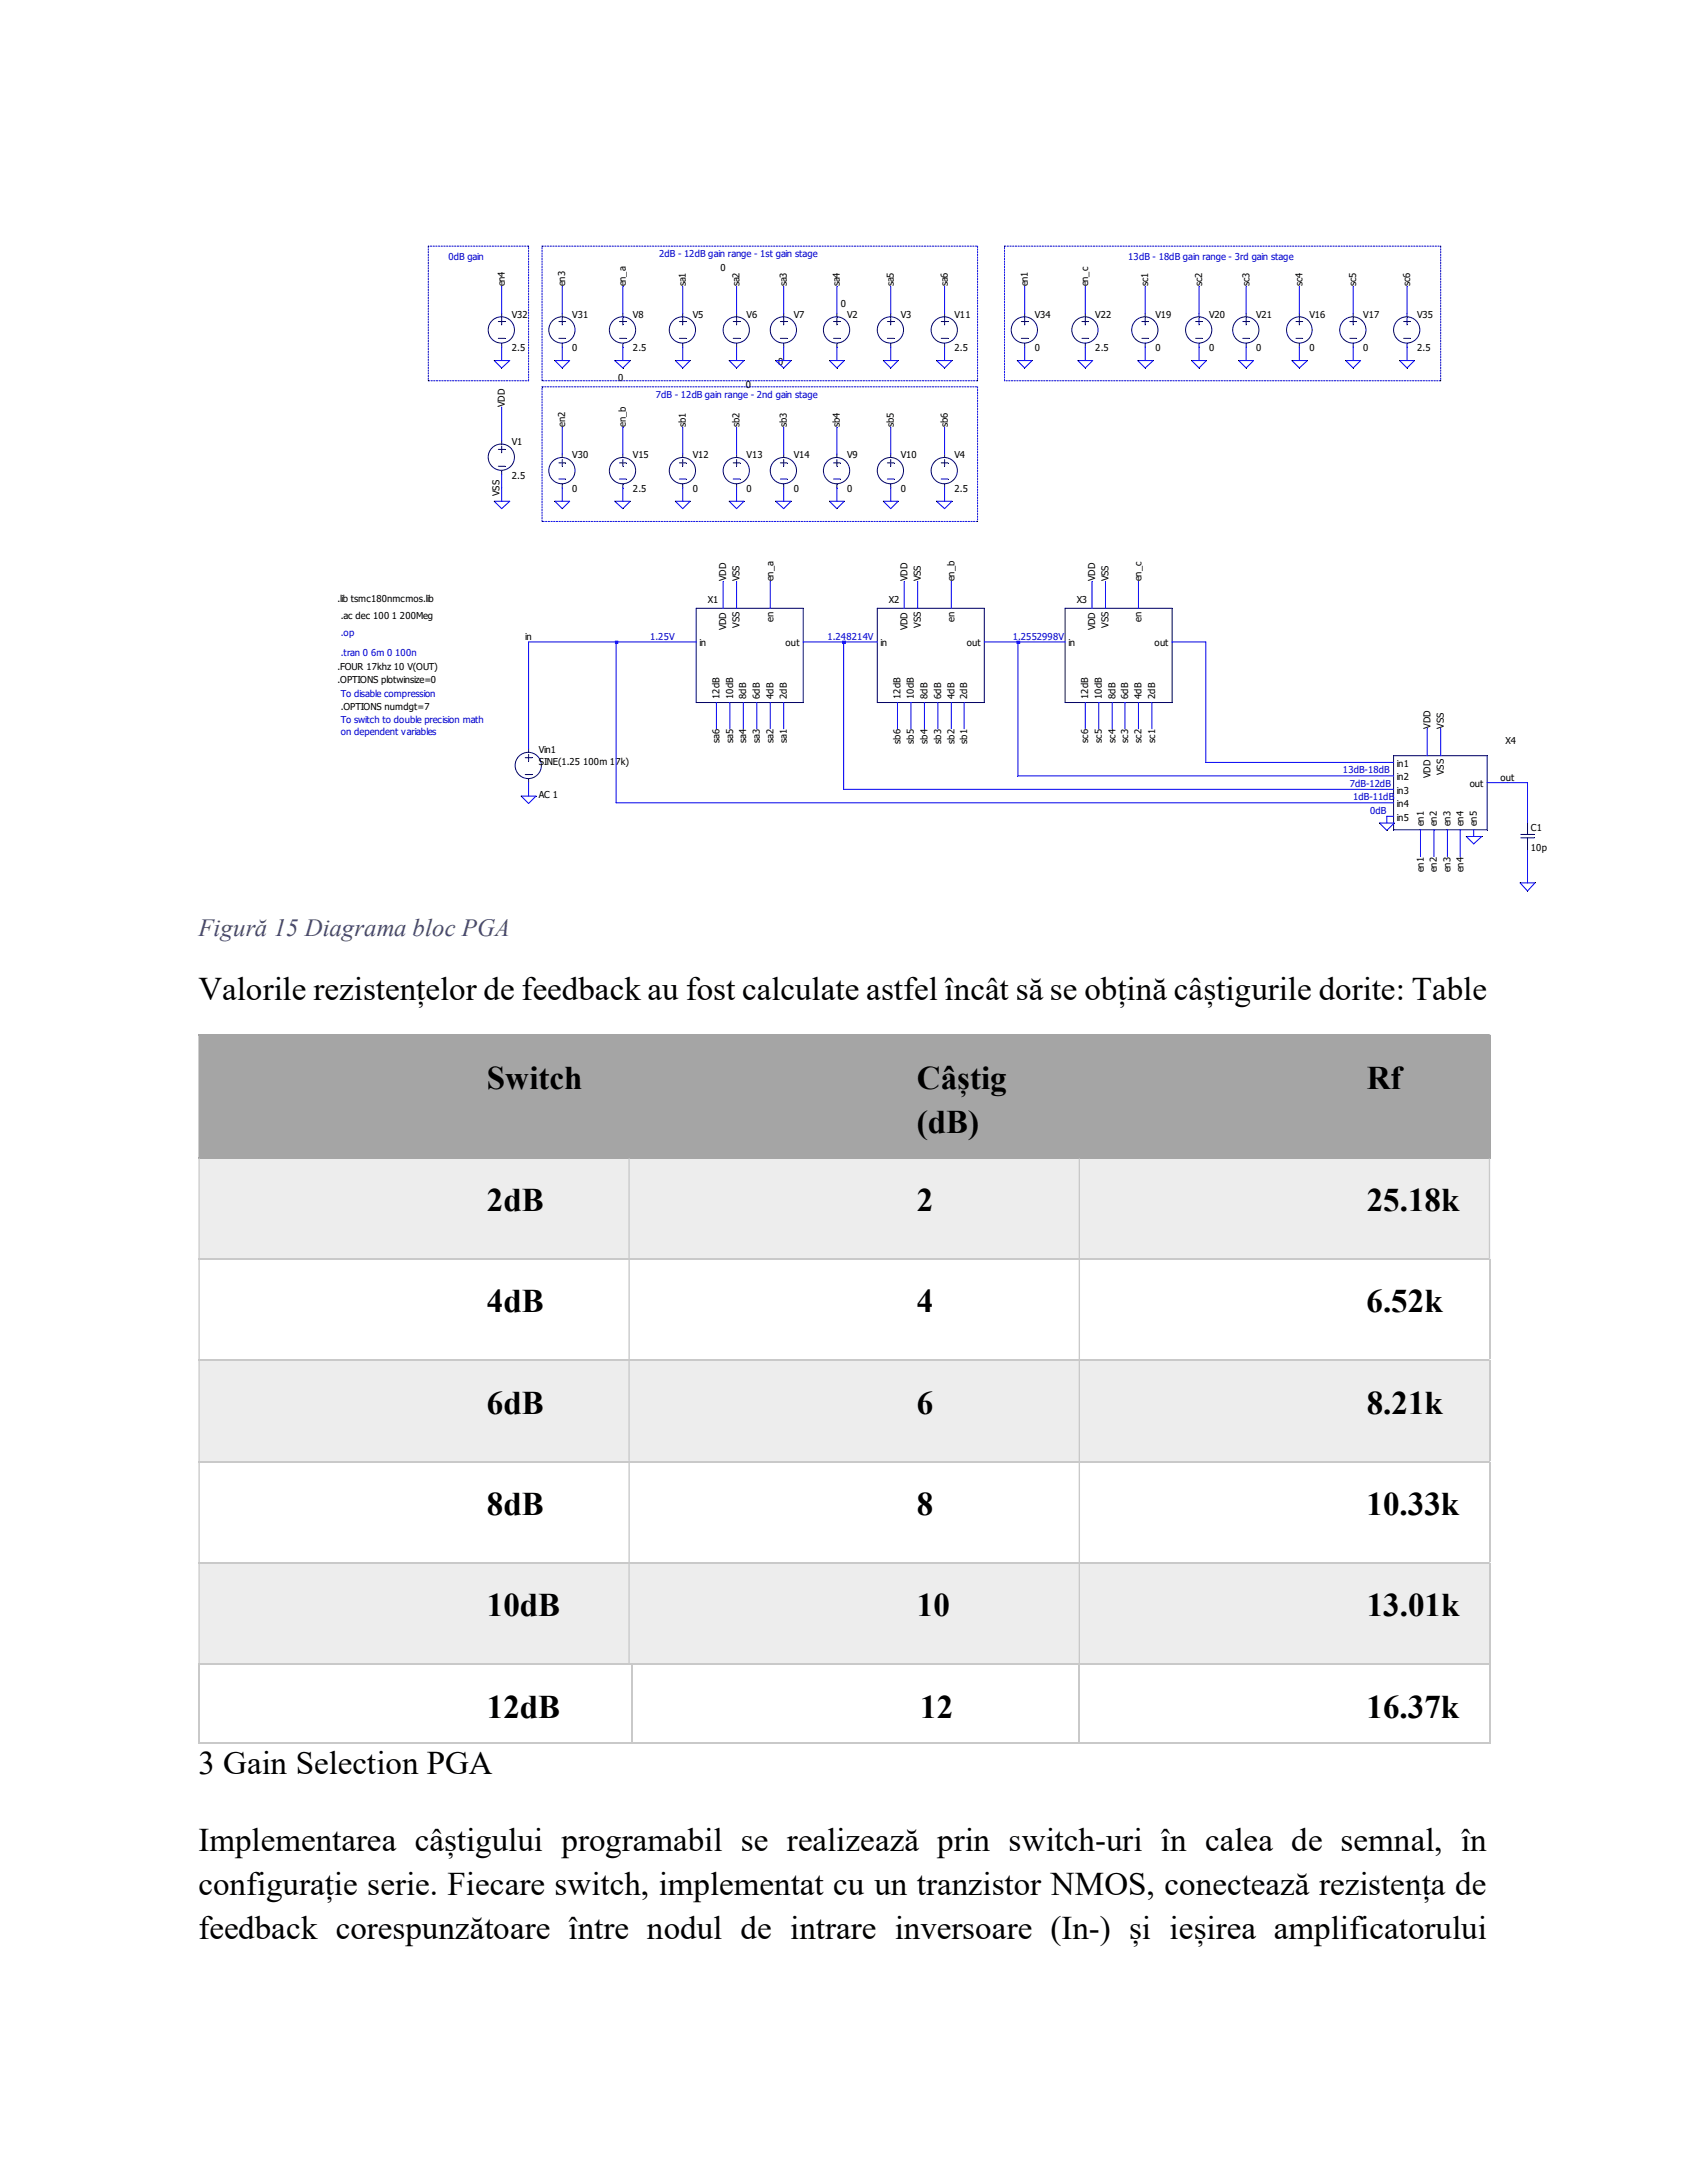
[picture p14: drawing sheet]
<svg xmlns="http://www.w3.org/2000/svg" width="216mm" height="279mm" viewBox="0 0 216 279" stroke-linecap="round" stroke-linejoin="round" font-family="sans-serif">
<defs><g id="words">
<g font-size="4.2">
<text x="25.4" y="127.9">Valorile rezistențelor de feedback au fost calculate astfel încât să se obțină câștigurile dorite: Table</text>
<text x="62.3" y="139.3">Switch</text>
<text x="117.3" y="139.3">Câștig</text>
<text x="174.9" y="139.3">Rf</text>
<text x="117.3" y="144.9">(dB)</text>
<text x="62.3" y="155">2dB</text>
<text x="117.3" y="155">2</text>
<text x="174.9" y="155">25.18k</text>
<text x="62.3" y="168">4dB</text>
<text x="117.3" y="168">4</text>
<text x="174.9" y="168">6.52k</text>
<text x="62.3" y="180.9">6dB</text>
<text x="117.3" y="180.9">6</text>
<text x="174.9" y="180.9">8.21k</text>
<text x="62.3" y="193.9">8dB</text>
<text x="117.3" y="193.9">8</text>
<text x="174.9" y="193.9">10.33k</text>
<text x="62.3" y="206.9">10dB</text>
<text x="117.3" y="206.9">10</text>
<text x="174.9" y="206.9">13.01k</text>
<text x="62.3" y="219.8">12dB</text>
<text x="117.8" y="219.8">12</text>
<text x="174.9" y="219.8">16.37k</text>
<text x="25.4" y="227.1">3 Gain Selection PGA</text>
<text x="25.4" y="236.9">Implementarea câștigului programabil se realizează prin switch-uri în calea de semnal, în</text>
<text x="25.4" y="242.5">configurație serie. Fiecare switch, implementat cu un tranzistor NMOS, conectează rezistența de</text>
<text x="25.4" y="248.2">feedback corespunzătoare între nodul de intrare inversoare (In-) și ieșirea amplificatorului</text>
</g>
<text font-size="3.2" fill="#44546a" x="25.4" y="119.8">Figură 15 Diagrama bloc PGA</text>
<g font-size="1.2" fill="#0000c8">
<text x="57.4" y="33.3">0dB gain</text>
<text x="84.4" y="32.9">2dB - 12dB gain range - 1st gain stage</text>
<text x="144.4" y="33.3">13dB - 18dB gain range - 3rd gain stage</text>
<text x="83.9" y="50.9">7dB - 12dB gain range - 2nd gain stage</text>
<text x="43.6" y="81.4">.op</text>
<text x="43.6" y="84">.tran 0 6m 0 100n</text>
<text x="83.2" y="81.9">1.25V</text>
<text x="105.9" y="81.9">1.248214V</text>
<text x="129.6" y="81.9">1.2552998V</text>
<text x="43.6" y="89.2">To disable compression</text>
<text x="43.6" y="92.5">To switch to double precision math</text>
<text x="43.6" y="94.1">on dependent variables</text>
<text x="171.9" y="99">13dB-18dB</text>
<text x="172.8" y="100.7">7dB-12dB</text>
<text x="173.2" y="102.4">1dB-11dB</text>
<text x="175.3" y="104.1">0dB</text>
</g>
<g font-size="1.2">
<text x="92.2" y="34.6">0</text>
<text x="64.6" y="36.7" transform="rotate(-90 64.6 36.7)">en4</text>
<text x="65.5" y="40.6">V32</text>
<text x="72.3" y="36.7" transform="rotate(-90 72.3 36.7)">en3</text>
<text x="73.2" y="40.6">V31</text>
<text x="80.1" y="36.7" transform="rotate(-90 80.1 36.7)">en_a</text>
<text x="81" y="40.6">V8</text>
<text x="87.8" y="36.7" transform="rotate(-90 87.8 36.7)">sa1</text>
<text x="88.7" y="40.6">V5</text>
<text x="94.7" y="36.7" transform="rotate(-90 94.7 36.7)">sa2</text>
<text x="95.5" y="40.6">V6</text>
<text x="100.7" y="36.7" transform="rotate(-90 100.7 36.7)">sa3</text>
<text x="101.6" y="40.6">V7</text>
<text x="107.5" y="36.7" transform="rotate(-90 107.5 36.7)">sa4</text>
<text x="107.6" y="39.3">0</text>
<text x="108.4" y="40.6">V2</text>
<text x="114.4" y="36.7" transform="rotate(-90 114.4 36.7)">sa5</text>
<text x="115.3" y="40.6">V3</text>
<text x="121.3" y="36.7" transform="rotate(-90 121.3 36.7)">sa6</text>
<text x="122.2" y="40.6">V11</text>
<text x="131.5" y="36.7" transform="rotate(-90 131.5 36.7)">en1</text>
<text x="132.4" y="40.6">V34</text>
<text x="139.3" y="36.7" transform="rotate(-90 139.3 36.7)">en_c</text>
<text x="140.2" y="40.6">V22</text>
<text x="146.9" y="36.7" transform="rotate(-90 146.9 36.7)">sc1</text>
<text x="147.9" y="40.6">V19</text>
<text x="153.8" y="36.7" transform="rotate(-90 153.8 36.7)">sc2</text>
<text x="154.7" y="40.6">V20</text>
<text x="159.9" y="36.7" transform="rotate(-90 159.9 36.7)">sc3</text>
<text x="160.8" y="40.6">V21</text>
<text x="166.7" y="36.7" transform="rotate(-90 166.7 36.7)">sc4</text>
<text x="167.6" y="40.6">V16</text>
<text x="173.6" y="36.7" transform="rotate(-90 173.6 36.7)">sc5</text>
<text x="174.5" y="40.6">V17</text>
<text x="180.5" y="36.7" transform="rotate(-90 180.5 36.7)">sc6</text>
<text x="181.4" y="40.6">V35</text>
<text x="65.5" y="45">2.5</text>
<text x="73.2" y="45">0</text>
<text x="81" y="45">2.5</text>
<text x="99.6" y="46.7">0</text>
<text x="122.2" y="45">2.5</text>
<text x="132.4" y="45">0</text>
<text x="140.2" y="45">2.5</text>
<text x="147.9" y="45">0</text>
<text x="154.7" y="45">0</text>
<text x="160.8" y="45">0</text>
<text x="167.6" y="45">0</text>
<text x="174.5" y="45">0</text>
<text x="181.4" y="45">2.5</text>
<text x="64.6" y="52.1" transform="rotate(-90 64.6 52.1)">VDD</text>
<text x="79.1" y="48.8">0</text>
<text x="95.5" y="49.7">0</text>
<text x="65.5" y="56.9">V1</text>
<text x="72.3" y="54.7" transform="rotate(-90 72.3 54.7)">en2</text>
<text x="73.2" y="58.7">V30</text>
<text x="80.1" y="54.7" transform="rotate(-90 80.1 54.7)">en_b</text>
<text x="81" y="58.7">V15</text>
<text x="87.8" y="54.7" transform="rotate(-90 87.8 54.7)">sb1</text>
<text x="88.7" y="58.7">V12</text>
<text x="94.7" y="54.7" transform="rotate(-90 94.7 54.7)">sb2</text>
<text x="95.5" y="58.7">V13</text>
<text x="100.7" y="54.7" transform="rotate(-90 100.7 54.7)">sb3</text>
<text x="101.6" y="58.7">V14</text>
<text x="107.5" y="54.7" transform="rotate(-90 107.5 54.7)">sb4</text>
<text x="108.4" y="58.7">V9</text>
<text x="114.4" y="54.7" transform="rotate(-90 114.4 54.7)">sb5</text>
<text x="115.3" y="58.7">V10</text>
<text x="121.3" y="54.7" transform="rotate(-90 121.3 54.7)">sb6</text>
<text x="122.2" y="58.7">V4</text>
<text x="63.9" y="63.5" transform="rotate(-90 63.9 63.5)">VSS</text>
<text x="65.5" y="61.3">2.5</text>
<text x="73.2" y="63">0</text>
<text x="81" y="63">2.5</text>
<text x="88.7" y="63">0</text>
<text x="95.5" y="63">0</text>
<text x="101.6" y="63">0</text>
<text x="108.4" y="63">0</text>
<text x="115.3" y="63">0</text>
<text x="122.2" y="63">2.5</text>
<text x="43.2" y="77.1">.lib tsmc180nmcmos.lib</text>
<text x="90.6" y="77.2">X1</text>
<text x="92.9" y="74.4" transform="rotate(-90 92.9 74.4)">VDD</text>
<text x="94.7" y="74.4" transform="rotate(-90 94.7 74.4)">VSS</text>
<text x="99" y="74.4" transform="rotate(-90 99 74.4)">en_a</text>
<text x="113.7" y="77.2">X2</text>
<text x="116.1" y="74.4" transform="rotate(-90 116.1 74.4)">VDD</text>
<text x="117.9" y="74.4" transform="rotate(-90 117.9 74.4)">VSS</text>
<text x="122.1" y="74.4" transform="rotate(-90 122.1 74.4)">en_b</text>
<text x="137.8" y="77.2">X3</text>
<text x="140.2" y="74.4" transform="rotate(-90 140.2 74.4)">VDD</text>
<text x="141.9" y="74.4" transform="rotate(-90 141.9 74.4)">VSS</text>
<text x="146.1" y="74.4" transform="rotate(-90 146.1 74.4)">en_c</text>
<text x="43.6" y="79.3">.ac dec 100 1 200Meg</text>
<text x="67.2" y="81.9">in</text>
<text x="89.5" y="82.7">in</text>
<text x="92.9" y="80.7" transform="rotate(-90 92.9 80.7)">VDD</text>
<text x="94.7" y="80.3" transform="rotate(-90 94.7 80.3)">VSS</text>
<text x="99" y="79.6" transform="rotate(-90 99 79.6)">en</text>
<text x="100.5" y="82.7">out</text>
<text x="112.7" y="82.7">in</text>
<text x="116.1" y="80.7" transform="rotate(-90 116.1 80.7)">VDD</text>
<text x="117.9" y="80.3" transform="rotate(-90 117.9 80.3)">VSS</text>
<text x="122.1" y="79.6" transform="rotate(-90 122.1 79.6)">en</text>
<text x="123.7" y="82.7">out</text>
<text x="136.7" y="82.7">in</text>
<text x="140.2" y="80.7" transform="rotate(-90 140.2 80.7)">VDD</text>
<text x="141.9" y="80.3" transform="rotate(-90 141.9 80.3)">VSS</text>
<text x="146.1" y="79.6" transform="rotate(-90 146.1 79.6)">en</text>
<text x="147.7" y="82.7">out</text>
<text x="43.2" y="85.7">.FOUR 17khz 10 V(OUT)</text>
<text x="43.2" y="87.5">.OPTIONS plotwinsize=0</text>
<text x="92.1" y="89.5" transform="rotate(-90 92.1 89.5)">12dB</text>
<text x="93.8" y="89.5" transform="rotate(-90 93.8 89.5)">10dB</text>
<text x="95.5" y="89.5" transform="rotate(-90 95.5 89.5)">8dB</text>
<text x="97.2" y="89.5" transform="rotate(-90 97.2 89.5)">6dB</text>
<text x="99" y="89.5" transform="rotate(-90 99 89.5)">4dB</text>
<text x="100.7" y="89.5" transform="rotate(-90 100.7 89.5)">2dB</text>
<text x="115.2" y="89.5" transform="rotate(-90 115.2 89.5)">12dB</text>
<text x="117" y="89.5" transform="rotate(-90 117 89.5)">10dB</text>
<text x="118.7" y="89.5" transform="rotate(-90 118.7 89.5)">8dB</text>
<text x="120.4" y="89.5" transform="rotate(-90 120.4 89.5)">6dB</text>
<text x="122.1" y="89.5" transform="rotate(-90 122.1 89.5)">4dB</text>
<text x="123.8" y="89.5" transform="rotate(-90 123.8 89.5)">2dB</text>
<text x="139.3" y="89.5" transform="rotate(-90 139.3 89.5)">12dB</text>
<text x="141" y="89.5" transform="rotate(-90 141 89.5)">10dB</text>
<text x="142.8" y="89.5" transform="rotate(-90 142.8 89.5)">8dB</text>
<text x="144.4" y="89.5" transform="rotate(-90 144.4 89.5)">6dB</text>
<text x="146.1" y="89.5" transform="rotate(-90 146.1 89.5)">4dB</text>
<text x="147.8" y="89.5" transform="rotate(-90 147.8 89.5)">2dB</text>
<text x="43.6" y="90.9">.OPTIONS numdgt=7</text>
<text x="92.1" y="95.1" transform="rotate(-90 92.1 95.1)">sa6</text>
<text x="93.8" y="95.1" transform="rotate(-90 93.8 95.1)">sa5</text>
<text x="95.5" y="95.1" transform="rotate(-90 95.5 95.1)">sa4</text>
<text x="97.2" y="95.1" transform="rotate(-90 97.2 95.1)">sa3</text>
<text x="99" y="95.1" transform="rotate(-90 99 95.1)">sa2</text>
<text x="100.7" y="95.1" transform="rotate(-90 100.7 95.1)">sa1</text>
<text x="115.2" y="95.2" transform="rotate(-90 115.2 95.2)">sb6</text>
<text x="117" y="95.2" transform="rotate(-90 117 95.2)">sb5</text>
<text x="118.7" y="95.2" transform="rotate(-90 118.7 95.2)">sb4</text>
<text x="120.4" y="95.2" transform="rotate(-90 120.4 95.2)">sb3</text>
<text x="122.1" y="95.2" transform="rotate(-90 122.1 95.2)">sb2</text>
<text x="123.8" y="95.2" transform="rotate(-90 123.8 95.2)">sb1</text>
<text x="139.3" y="95.1" transform="rotate(-90 139.3 95.1)">sc6</text>
<text x="141" y="95.1" transform="rotate(-90 141 95.1)">sc5</text>
<text x="142.8" y="95.1" transform="rotate(-90 142.8 95.1)">sc4</text>
<text x="144.4" y="95.1" transform="rotate(-90 144.4 95.1)">sc3</text>
<text x="146.1" y="95.1" transform="rotate(-90 146.1 95.1)">sc2</text>
<text x="147.8" y="95.1" transform="rotate(-90 147.8 95.1)">sc1</text>
<text x="183.1" y="93.3" transform="rotate(-90 183.1 93.3)">VDD</text>
<text x="184.8" y="93.3" transform="rotate(-90 184.8 93.3)">VSS</text>
<text x="192.7" y="95.2">X4</text>
<text x="69" y="98">SINE(1.25 100m 17k)</text>
<text x="69" y="96.4">Vin1</text>
<text x="178.8" y="98.1">in1</text>
<text x="178.8" y="99.9">in2</text>
<text x="178.8" y="101.6">in3</text>
<text x="183.1" y="99.6" transform="rotate(-90 183.1 99.6)">VDD</text>
<text x="184.8" y="99.2" transform="rotate(-90 184.8 99.2)">VSS</text>
<text x="188.1" y="100.7">out</text>
<text x="192" y="99.9">out</text>
<text x="69" y="102.2">AC 1</text>
<text x="178.8" y="103.3">in4</text>
<text x="178.8" y="105">in5</text>
<text x="182.2" y="105.7" transform="rotate(-90 182.2 105.7)">en1</text>
<text x="183.9" y="105.7" transform="rotate(-90 183.9 105.7)">en2</text>
<text x="185.6" y="105.7" transform="rotate(-90 185.6 105.7)">en3</text>
<text x="187.3" y="105.7" transform="rotate(-90 187.3 105.7)">en4</text>
<text x="189" y="105.7" transform="rotate(-90 189 105.7)">en5</text>
<text x="195.9" y="106.3">C1</text>
<text x="182.2" y="111.6" transform="rotate(-90 182.2 111.6)">en1</text>
<text x="183.9" y="111.6" transform="rotate(-90 183.9 111.6)">en2</text>
<text x="185.6" y="111.6" transform="rotate(-90 185.6 111.6)">en3</text>
<text x="187.3" y="111.6" transform="rotate(-90 187.3 111.6)">en4</text>
<text x="195.9" y="108.9">10p</text>
</g>
</g></defs>
<path d="M63.8 57.5h.8" fill="none" stroke="#00007f" stroke-width=".13"/>
<path d="M63.8 59.7h.8" fill="none" stroke="#00007f" stroke-width=".13"/>
<path d="M64.2 57.1v.9" fill="none" stroke="#00007f" stroke-width=".13"/>
<path d="M64.2 60.3v.4" fill="none" stroke="#00007f" stroke-width=".13"/>
<path d="M64.2 56.4v.4" fill="none" stroke="#00007f" stroke-width=".13"/>
<g fill="none" stroke="#00007f" stroke-width=".13">
<path d="M106.7 41.2h.8"/>
<circle cx="64.2" cy="58.5" r="1.68"/>
</g>
<path d="M106.7 43.3h.8" fill="none" stroke="#00007f" stroke-width=".13"/>
<path d="M107.1 40.7v.9" fill="none" stroke="#00007f" stroke-width=".13"/>
<path d="M107.1 44v.4" fill="none" stroke="#00007f" stroke-width=".13"/>
<path d="M107.1 40.1v.5" fill="none" stroke="#00007f" stroke-width=".13"/>
<g fill="none" stroke="#00007f" stroke-width=".13">
<path d="M113.6 41.2h.8"/>
<circle cx="107.1" cy="42.2" r="1.68"/>
</g>
<path d="M113.6 43.3h.8" fill="none" stroke="#00007f" stroke-width=".13"/>
<path d="M114 40.7v.9" fill="none" stroke="#00007f" stroke-width=".13"/>
<path d="M114 44v.4" fill="none" stroke="#00007f" stroke-width=".13"/>
<path d="M114 40.1v.5" fill="none" stroke="#00007f" stroke-width=".13"/>
<g fill="none" stroke="#00007f" stroke-width=".13">
<path d="M89.1 77.9h13.7"/>
<circle cx="114" cy="42.2" r="1.68"/>
</g>
<path d="M102.8 77.9v12" fill="none" stroke="#00007f" stroke-width=".13"/>
<path d="M89.1 89.9h13.7" fill="none" stroke="#00007f" stroke-width=".13"/>
<path d="M89.1 77.9v12" fill="none" stroke="#00007f" stroke-width=".13"/>
<path d="M112.3 77.9h13.7" fill="none" stroke="#00007f" stroke-width=".13"/>
<path d="M126 77.9v12" fill="none" stroke="#00007f" stroke-width=".13"/>
<path d="M112.3 89.9h13.7" fill="none" stroke="#00007f" stroke-width=".13"/>
<path d="M112.3 77.9v12" fill="none" stroke="#00007f" stroke-width=".13"/>
<path d="M136.3 77.9h13.7" fill="none" stroke="#00007f" stroke-width=".13"/>
<path d="M150 77.9v12" fill="none" stroke="#00007f" stroke-width=".13"/>
<path d="M136.3 89.9h13.7" fill="none" stroke="#00007f" stroke-width=".13"/>
<path d="M136.3 77.9v12" fill="none" stroke="#00007f" stroke-width=".13"/>
<path d="M195.5 107.2v1.6" fill="none" stroke="#00007f" stroke-width=".13"/>
<path d="M195.5 105.3v1.5" fill="none" stroke="#00007f" stroke-width=".13"/>
<path d="M194.6 106.8h1.8" fill="none" stroke="#00007f" stroke-width=".13"/>
<path d="M194.6 107.2h1.8" fill="none" stroke="#00007f" stroke-width=".13"/>
<path d="M86.9 41.2h.9" fill="none" stroke="#00007f" stroke-width=".13"/>
<path d="M86.9 43.3h.9" fill="none" stroke="#00007f" stroke-width=".13"/>
<path d="M87.4 40.7v.9" fill="none" stroke="#00007f" stroke-width=".13"/>
<path d="M87.4 44v.4" fill="none" stroke="#00007f" stroke-width=".13"/>
<path d="M87.4 40.1v.5" fill="none" stroke="#00007f" stroke-width=".13"/>
<g fill="none" stroke="#00007f" stroke-width=".13">
<path d="M93.8 41.2h.9"/>
<circle cx="87.3" cy="42.2" r="1.68"/>
</g>
<path d="M93.8 43.3h.9" fill="none" stroke="#00007f" stroke-width=".13"/>
<path d="M94.3 40.7v.9" fill="none" stroke="#00007f" stroke-width=".13"/>
<path d="M94.3 44v.4" fill="none" stroke="#00007f" stroke-width=".13"/>
<path d="M94.3 40.1v.5" fill="none" stroke="#00007f" stroke-width=".13"/>
<g fill="none" stroke="#00007f" stroke-width=".13">
<path d="M99.9 41.2h.8"/>
<circle cx="94.2" cy="42.2" r="1.68"/>
</g>
<path d="M99.9 43.3h.8" fill="none" stroke="#00007f" stroke-width=".13"/>
<path d="M100.3 40.7v.9" fill="none" stroke="#00007f" stroke-width=".13"/>
<path d="M100.3 44v.4" fill="none" stroke="#00007f" stroke-width=".13"/>
<path d="M100.3 40.1v.5" fill="none" stroke="#00007f" stroke-width=".13"/>
<g fill="none" stroke="#00007f" stroke-width=".13">
<path d="M106.7 59.2h.8"/>
<circle cx="100.3" cy="42.2" r="1.68"/>
</g>
<path d="M106.7 61.3h.8" fill="none" stroke="#00007f" stroke-width=".13"/>
<path d="M107.1 58.8v.9" fill="none" stroke="#00007f" stroke-width=".13"/>
<path d="M107.1 62v.4" fill="none" stroke="#00007f" stroke-width=".13"/>
<path d="M107.1 58.1v.5" fill="none" stroke="#00007f" stroke-width=".13"/>
<g fill="none" stroke="#00007f" stroke-width=".13">
<path d="M113.6 59.2h.8"/>
<circle cx="107.1" cy="60.2" r="1.68"/>
</g>
<path d="M113.6 61.3h.8" fill="none" stroke="#00007f" stroke-width=".13"/>
<path d="M114 58.8v.9" fill="none" stroke="#00007f" stroke-width=".13"/>
<path d="M114 62v.4" fill="none" stroke="#00007f" stroke-width=".13"/>
<path d="M114 58.1v.5" fill="none" stroke="#00007f" stroke-width=".13"/>
<g fill="none" stroke="#00007f" stroke-width=".13">
<path d="M86.9 59.2h.9"/>
<circle cx="114" cy="60.2" r="1.68"/>
</g>
<path d="M86.9 61.3h.9" fill="none" stroke="#00007f" stroke-width=".13"/>
<path d="M87.4 58.8v.9" fill="none" stroke="#00007f" stroke-width=".13"/>
<path d="M87.4 62v.4" fill="none" stroke="#00007f" stroke-width=".13"/>
<path d="M87.4 58.1v.5" fill="none" stroke="#00007f" stroke-width=".13"/>
<g fill="none" stroke="#00007f" stroke-width=".13">
<path d="M93.8 59.2h.9"/>
<circle cx="87.3" cy="60.2" r="1.68"/>
</g>
<path d="M93.8 61.3h.9" fill="none" stroke="#00007f" stroke-width=".13"/>
<path d="M94.3 58.8v.9" fill="none" stroke="#00007f" stroke-width=".13"/>
<path d="M94.3 62v.4" fill="none" stroke="#00007f" stroke-width=".13"/>
<path d="M94.3 58.1v.5" fill="none" stroke="#00007f" stroke-width=".13"/>
<g fill="none" stroke="#00007f" stroke-width=".13">
<path d="M99.9 59.2h.8"/>
<circle cx="94.2" cy="60.2" r="1.68"/>
</g>
<path d="M99.9 61.3h.8" fill="none" stroke="#00007f" stroke-width=".13"/>
<path d="M100.3 58.8v.9" fill="none" stroke="#00007f" stroke-width=".13"/>
<path d="M100.3 62v.4" fill="none" stroke="#00007f" stroke-width=".13"/>
<path d="M100.3 58.1v.5" fill="none" stroke="#00007f" stroke-width=".13"/>
<g fill="none" stroke="#00007f" stroke-width=".13">
<path d="M79.3 59.2h.8"/>
<circle cx="100.3" cy="60.2" r="1.68"/>
</g>
<path d="M79.3 61.3h.8" fill="none" stroke="#00007f" stroke-width=".13"/>
<path d="M79.7 58.8v.9" fill="none" stroke="#00007f" stroke-width=".13"/>
<path d="M79.7 62v.4" fill="none" stroke="#00007f" stroke-width=".13"/>
<path d="M79.7 58.1v.5" fill="none" stroke="#00007f" stroke-width=".13"/>
<g fill="none" stroke="#00007f" stroke-width=".13">
<path d="M165.9 41.2h.8"/>
<circle cx="79.7" cy="60.2" r="1.68"/>
</g>
<path d="M165.9 43.3h.8" fill="none" stroke="#00007f" stroke-width=".13"/>
<path d="M166.3 40.7v.9" fill="none" stroke="#00007f" stroke-width=".13"/>
<path d="M166.3 44v.4" fill="none" stroke="#00007f" stroke-width=".13"/>
<path d="M166.3 40.1v.5" fill="none" stroke="#00007f" stroke-width=".13"/>
<g fill="none" stroke="#00007f" stroke-width=".13">
<path d="M172.7 41.2h.9"/>
<circle cx="166.3" cy="42.2" r="1.66"/>
</g>
<path d="M172.7 43.3h.9" fill="none" stroke="#00007f" stroke-width=".13"/>
<path d="M173.2 40.7v.9" fill="none" stroke="#00007f" stroke-width=".13"/>
<path d="M173.2 44v.4" fill="none" stroke="#00007f" stroke-width=".13"/>
<path d="M173.2 40.1v.5" fill="none" stroke="#00007f" stroke-width=".13"/>
<g fill="none" stroke="#00007f" stroke-width=".13">
<path d="M146.1 41.2h.9"/>
<circle cx="173.1" cy="42.2" r="1.68"/>
</g>
<path d="M146.1 43.3h.9" fill="none" stroke="#00007f" stroke-width=".13"/>
<path d="M146.6 40.7v.9" fill="none" stroke="#00007f" stroke-width=".13"/>
<path d="M146.6 44v.4" fill="none" stroke="#00007f" stroke-width=".13"/>
<path d="M146.6 40.1v.5" fill="none" stroke="#00007f" stroke-width=".13"/>
<g fill="none" stroke="#00007f" stroke-width=".13">
<path d="M153 41.2h.9"/>
<circle cx="146.5" cy="42.2" r="1.68"/>
</g>
<path d="M153 43.3h.9" fill="none" stroke="#00007f" stroke-width=".13"/>
<path d="M153.5 40.7v.9" fill="none" stroke="#00007f" stroke-width=".13"/>
<path d="M153.5 44v.4" fill="none" stroke="#00007f" stroke-width=".13"/>
<path d="M153.5 40.1v.5" fill="none" stroke="#00007f" stroke-width=".13"/>
<g fill="none" stroke="#00007f" stroke-width=".13">
<path d="M159.1 41.2h.8"/>
<circle cx="153.4" cy="42.2" r="1.68"/>
</g>
<path d="M159.1 43.3h.8" fill="none" stroke="#00007f" stroke-width=".13"/>
<path d="M159.5 40.7v.9" fill="none" stroke="#00007f" stroke-width=".13"/>
<path d="M159.5 44v.4" fill="none" stroke="#00007f" stroke-width=".13"/>
<path d="M159.5 40.1v.5" fill="none" stroke="#00007f" stroke-width=".13"/>
<g fill="none" stroke="#00007f" stroke-width=".13">
<path d="M71.5 59.2h.9"/>
<circle cx="159.4" cy="42.2" r="1.68"/>
</g>
<path d="M71.5 61.3h.9" fill="none" stroke="#00007f" stroke-width=".13"/>
<path d="M72 58.8v.9" fill="none" stroke="#00007f" stroke-width=".13"/>
<path d="M72 62v.4" fill="none" stroke="#00007f" stroke-width=".13"/>
<path d="M72 58.1v.5" fill="none" stroke="#00007f" stroke-width=".13"/>
<g fill="none" stroke="#00007f" stroke-width=".13">
<path d="M71.5 41.2h.9"/>
<circle cx="71.9" cy="60.2" r="1.68"/>
</g>
<path d="M71.5 43.3h.9" fill="none" stroke="#00007f" stroke-width=".13"/>
<path d="M72 40.7v.9" fill="none" stroke="#00007f" stroke-width=".13"/>
<path d="M72 44v.4" fill="none" stroke="#00007f" stroke-width=".13"/>
<path d="M72 40.1v.5" fill="none" stroke="#00007f" stroke-width=".13"/>
<g fill="none" stroke="#00007f" stroke-width=".13">
<path d="M63.8 41.2h.8"/>
<circle cx="71.9" cy="42.2" r="1.68"/>
</g>
<path d="M63.8 43.3h.8" fill="none" stroke="#00007f" stroke-width=".13"/>
<path d="M64.2 40.7v.9" fill="none" stroke="#00007f" stroke-width=".13"/>
<path d="M64.2 44v.4" fill="none" stroke="#00007f" stroke-width=".13"/>
<path d="M64.2 40.1v.5" fill="none" stroke="#00007f" stroke-width=".13"/>
<g fill="none" stroke="#00007f" stroke-width=".13">
<path d="M130.7 41.2h.9"/>
<circle cx="64.2" cy="42.2" r="1.68"/>
</g>
<path d="M130.7 43.3h.9" fill="none" stroke="#00007f" stroke-width=".13"/>
<path d="M131.1 40.7v.9" fill="none" stroke="#00007f" stroke-width=".13"/>
<path d="M131.1 44v.4" fill="none" stroke="#00007f" stroke-width=".13"/>
<path d="M131.1 40.1v.5" fill="none" stroke="#00007f" stroke-width=".13"/>
<g fill="none" stroke="#00007f" stroke-width=".13">
<path d="M67.2 97h.9"/>
<circle cx="131.1" cy="42.2" r="1.68"/>
</g>
<path d="M67.2 99.1h.9" fill="none" stroke="#00007f" stroke-width=".13"/>
<path d="M67.6 96.5v.9" fill="none" stroke="#00007f" stroke-width=".13"/>
<path d="M67.6 99.7v.5" fill="none" stroke="#00007f" stroke-width=".13"/>
<path d="M67.6 95.9v.4" fill="none" stroke="#00007f" stroke-width=".13"/>
<g fill="none" stroke="#00007f" stroke-width=".13">
<path d="M79.3 41.2h.8"/>
<circle cx="67.6" cy="98" r="1.68"/>
</g>
<path d="M79.3 43.3h.8" fill="none" stroke="#00007f" stroke-width=".13"/>
<path d="M79.7 40.7v.9" fill="none" stroke="#00007f" stroke-width=".13"/>
<path d="M79.7 44v.4" fill="none" stroke="#00007f" stroke-width=".13"/>
<path d="M79.7 40.1v.5" fill="none" stroke="#00007f" stroke-width=".13"/>
<g fill="none" stroke="#00007f" stroke-width=".13">
<path d="M120.5 59.2h.8"/>
<circle cx="79.7" cy="42.2" r="1.68"/>
</g>
<path d="M120.5 61.3h.8" fill="none" stroke="#00007f" stroke-width=".13"/>
<path d="M120.9 58.8v.9" fill="none" stroke="#00007f" stroke-width=".13"/>
<path d="M120.9 62v.4" fill="none" stroke="#00007f" stroke-width=".13"/>
<path d="M120.9 58.1v.5" fill="none" stroke="#00007f" stroke-width=".13"/>
<g fill="none" stroke="#00007f" stroke-width=".13">
<path d="M120.5 41.2h.8"/>
<circle cx="120.8" cy="60.2" r="1.68"/>
</g>
<path d="M120.5 43.3h.8" fill="none" stroke="#00007f" stroke-width=".13"/>
<path d="M120.9 40.7v.9" fill="none" stroke="#00007f" stroke-width=".13"/>
<path d="M120.9 44v.4" fill="none" stroke="#00007f" stroke-width=".13"/>
<path d="M120.9 40.1v.5" fill="none" stroke="#00007f" stroke-width=".13"/>
<g fill="none" stroke="#00007f" stroke-width=".13">
<path d="M179.6 41.2h.9"/>
<circle cx="120.8" cy="42.2" r="1.68"/>
</g>
<path d="M179.6 43.3h.9" fill="none" stroke="#00007f" stroke-width=".13"/>
<path d="M180.1 40.7v.9" fill="none" stroke="#00007f" stroke-width=".13"/>
<path d="M180.1 44v.4" fill="none" stroke="#00007f" stroke-width=".13"/>
<path d="M180.1 40.1v.5" fill="none" stroke="#00007f" stroke-width=".13"/>
<g fill="none" stroke="#00007f" stroke-width=".13">
<path d="M138.5 41.2h.8"/>
<circle cx="180" cy="42.2" r="1.68"/>
</g>
<path d="M138.5 43.3h.8" fill="none" stroke="#00007f" stroke-width=".13"/>
<path d="M138.9 40.7v.9" fill="none" stroke="#00007f" stroke-width=".13"/>
<path d="M138.9 44v.4" fill="none" stroke="#00007f" stroke-width=".13"/>
<path d="M138.9 40.1v.5" fill="none" stroke="#00007f" stroke-width=".13"/>
<g fill="none" stroke="#00007f" stroke-width=".13">
<path d="M178.3 96.7h12"/>
<circle cx="138.8" cy="42.2" r="1.68"/>
</g>
<path d="M178.3 96.7v9.5" fill="none" stroke="#00007f" stroke-width=".13"/>
<path d="M178.3 106.2h12" fill="none" stroke="#00007f" stroke-width=".13"/>
<path d="M190.3 96.7v9.5" fill="none" stroke="#00007f" stroke-width=".13"/>
<g fill="none" stroke="#00f" stroke-width=".13">
<path d="M64.2 36.7v3.4M63.3 46.1h1.9l-1 1zM71 46.1h1.9l-.9 1zM78.7 46.1h2l-1 1zM86.4 46.1h1.9l-.9 1zM93.3 46.1h1.9l-.9 1zM99.3 46.1h1.9l-.9 1zM106.2 46.1h1.9l-1 1zM113 46.1h1.9l-.9 1zM119.9 46.1h1.9l-.9 1zM130.2 46.1h1.9l-1 1zM137.9 46.1h1.9l-.9 1z"/>
<path d="M145.6 46.1h2l-1 1zM152.5 46.1h1.9l-.9 1zM158.5 46.1h1.9l-.9 1zM165.3 46.1h2l-1 1zM172.2 46.1h1.9l-.9 1zM179.1 46.1h1.9l-.9 1zM63.3 64.2h1.9l-1 .9zM71 64.2h1.9l-.9 .9zM78.7 64.2h2l-1 .9zM86.4 64.2h1.9l-.9 .9zM93.3 64.2h1.9l-.9 .9zM99.3 64.2h1.9l-.9 .9z"/>
<path d="M106.2 64.2h1.9l-1 .9zM113 64.2h1.9l-.9 .9zM119.9 64.2h1.9l-.9 .9zM66.7 101.9h1.9l-1 .9zM176.5 105.3h1.9l-.9 1zM187.7 107.1h1.9l-1 .9zM194.5 113h1.9l-.9 1z"/>
</g>
<path d="M72 36.7v3.4" fill="none" stroke="#00f" stroke-width=".13"/>
<path d="M79.7 36.7v3.4" fill="none" stroke="#00f" stroke-width=".13"/>
<path d="M87.4 36.7v3.4" fill="none" stroke="#00f" stroke-width=".13"/>
<path d="M94.3 36.7v3.4" fill="none" stroke="#00f" stroke-width=".13"/>
<path d="M100.3 36.7v3.4" fill="none" stroke="#00f" stroke-width=".13"/>
<path d="M107.1 36.7v3.4" fill="none" stroke="#00f" stroke-width=".13"/>
<path d="M114 36.7v3.4" fill="none" stroke="#00f" stroke-width=".13"/>
<path d="M120.9 36.7v3.4" fill="none" stroke="#00f" stroke-width=".13"/>
<path d="M131.1 36.7v3.4" fill="none" stroke="#00f" stroke-width=".13"/>
<path d="M138.9 36.7v3.4" fill="none" stroke="#00f" stroke-width=".13"/>
<path d="M146.6 36.7v3.4" fill="none" stroke="#00f" stroke-width=".13"/>
<path d="M153.5 36.7v3.4" fill="none" stroke="#00f" stroke-width=".13"/>
<path d="M159.5 36.7v3.4" fill="none" stroke="#00f" stroke-width=".13"/>
<path d="M166.3 36.7v3.4" fill="none" stroke="#00f" stroke-width=".13"/>
<path d="M173.2 36.7v3.4" fill="none" stroke="#00f" stroke-width=".13"/>
<path d="M180.1 36.7v3.4" fill="none" stroke="#00f" stroke-width=".13"/>
<path d="M64.2 44.4v1.7" fill="none" stroke="#00f" stroke-width=".13"/>
<path d="M72 44.4v1.7" fill="none" stroke="#00f" stroke-width=".13"/>
<path d="M79.7 44.4v1.7" fill="none" stroke="#00f" stroke-width=".13"/>
<path d="M87.4 44.4v1.7" fill="none" stroke="#00f" stroke-width=".13"/>
<path d="M94.3 44.4v1.7" fill="none" stroke="#00f" stroke-width=".13"/>
<path d="M100.3 44.4v1.7" fill="none" stroke="#00f" stroke-width=".13"/>
<path d="M107.1 44.4v1.7" fill="none" stroke="#00f" stroke-width=".13"/>
<path d="M114 44.4v1.7" fill="none" stroke="#00f" stroke-width=".13"/>
<path d="M120.9 44.4v1.7" fill="none" stroke="#00f" stroke-width=".13"/>
<path d="M131.1 44.4v1.7" fill="none" stroke="#00f" stroke-width=".13"/>
<path d="M138.9 44.4v1.7" fill="none" stroke="#00f" stroke-width=".13"/>
<path d="M146.6 44.4v1.7" fill="none" stroke="#00f" stroke-width=".13"/>
<path d="M153.5 44.4v1.7" fill="none" stroke="#00f" stroke-width=".13"/>
<path d="M159.5 44.4v1.7" fill="none" stroke="#00f" stroke-width=".13"/>
<path d="M166.3 44.4v1.7" fill="none" stroke="#00f" stroke-width=".13"/>
<path d="M173.2 44.4v1.7" fill="none" stroke="#00f" stroke-width=".13"/>
<path d="M180.1 44.4v1.7" fill="none" stroke="#00f" stroke-width=".13"/>
<path d="M64.2 52.1v4.3" fill="none" stroke="#00f" stroke-width=".13"/>
<path d="M72 54.7v3.4" fill="none" stroke="#00f" stroke-width=".13"/>
<path d="M79.7 54.7v3.4" fill="none" stroke="#00f" stroke-width=".13"/>
<path d="M87.4 54.7v3.4" fill="none" stroke="#00f" stroke-width=".13"/>
<path d="M94.3 54.7v3.4" fill="none" stroke="#00f" stroke-width=".13"/>
<path d="M100.3 54.7v3.4" fill="none" stroke="#00f" stroke-width=".13"/>
<path d="M107.1 54.7v3.4" fill="none" stroke="#00f" stroke-width=".13"/>
<path d="M114 54.7v3.4" fill="none" stroke="#00f" stroke-width=".13"/>
<path d="M120.9 54.7v3.4" fill="none" stroke="#00f" stroke-width=".13"/>
<path d="M64.2 60.7v1.7" fill="none" stroke="#00f" stroke-width=".13"/>
<path d="M64.2 62.4v1.8" fill="none" stroke="#00f" stroke-width=".13"/>
<path d="M72 62.4v1.8" fill="none" stroke="#00f" stroke-width=".13"/>
<path d="M79.7 62.4v1.8" fill="none" stroke="#00f" stroke-width=".13"/>
<path d="M87.4 62.4v1.8" fill="none" stroke="#00f" stroke-width=".13"/>
<path d="M94.3 62.4v1.8" fill="none" stroke="#00f" stroke-width=".13"/>
<path d="M100.3 62.4v1.8" fill="none" stroke="#00f" stroke-width=".13"/>
<path d="M107.1 62.4v1.8" fill="none" stroke="#00f" stroke-width=".13"/>
<path d="M114 62.4v1.8" fill="none" stroke="#00f" stroke-width=".13"/>
<path d="M120.9 62.4v1.8" fill="none" stroke="#00f" stroke-width=".13"/>
<path d="M92.5 74.4v3.5" fill="none" stroke="#00f" stroke-width=".13"/>
<path d="M94.3 74.4v3.5" fill="none" stroke="#00f" stroke-width=".13"/>
<path d="M98.6 74.4v3.5" fill="none" stroke="#00f" stroke-width=".13"/>
<path d="M115.7 74.4v3.5" fill="none" stroke="#00f" stroke-width=".13"/>
<path d="M117.4 74.4v3.5" fill="none" stroke="#00f" stroke-width=".13"/>
<path d="M121.7 74.4v3.5" fill="none" stroke="#00f" stroke-width=".13"/>
<path d="M139.8 74.4v3.5" fill="none" stroke="#00f" stroke-width=".13"/>
<path d="M141.5 74.4v3.5" fill="none" stroke="#00f" stroke-width=".13"/>
<path d="M145.7 74.4v3.5" fill="none" stroke="#00f" stroke-width=".13"/>
<path d="M67.6 82.2h11.2" fill="none" stroke="#00f" stroke-width=".13"/>
<path d="M78.8 82.2h10.3" fill="none" stroke="#00f" stroke-width=".13"/>
<path d="M102.8 82.2h5.2" fill="none" stroke="#00f" stroke-width=".13"/>
<path d="M108 82.2h4.3" fill="none" stroke="#00f" stroke-width=".13"/>
<path d="M126 82.2h4.3" fill="none" stroke="#00f" stroke-width=".13"/>
<path d="M130.3 82.2h6" fill="none" stroke="#00f" stroke-width=".13"/>
<path d="M150 82.2h4.3" fill="none" stroke="#00f" stroke-width=".13"/>
<path d="M91.7 89.9v3.4" fill="none" stroke="#00f" stroke-width=".13"/>
<path d="M93.4 89.9v3.4" fill="none" stroke="#00f" stroke-width=".13"/>
<path d="M95.1 89.9v3.4" fill="none" stroke="#00f" stroke-width=".13"/>
<path d="M96.9 89.9v3.4" fill="none" stroke="#00f" stroke-width=".13"/>
<path d="M98.6 89.9v3.4" fill="none" stroke="#00f" stroke-width=".13"/>
<path d="M100.3 89.9v3.4" fill="none" stroke="#00f" stroke-width=".13"/>
<path d="M114.9 89.9v3.4" fill="none" stroke="#00f" stroke-width=".13"/>
<path d="M116.6 89.9v3.4" fill="none" stroke="#00f" stroke-width=".13"/>
<path d="M118.3 89.9v3.4" fill="none" stroke="#00f" stroke-width=".13"/>
<path d="M120 89.9v3.4" fill="none" stroke="#00f" stroke-width=".13"/>
<path d="M121.7 89.9v3.4" fill="none" stroke="#00f" stroke-width=".13"/>
<path d="M123.4 89.9v3.4" fill="none" stroke="#00f" stroke-width=".13"/>
<path d="M138.9 89.9v3.4" fill="none" stroke="#00f" stroke-width=".13"/>
<path d="M140.6 89.9v3.4" fill="none" stroke="#00f" stroke-width=".13"/>
<path d="M142.3 89.9v3.4" fill="none" stroke="#00f" stroke-width=".13"/>
<path d="M144 89.9v3.4" fill="none" stroke="#00f" stroke-width=".13"/>
<path d="M145.7 89.9v3.4" fill="none" stroke="#00f" stroke-width=".13"/>
<path d="M147.4 89.9v3.4" fill="none" stroke="#00f" stroke-width=".13"/>
<path d="M67.6 82.2v13.7" fill="none" stroke="#00f" stroke-width=".13"/>
<path d="M182.7 93.3v3.4" fill="none" stroke="#00f" stroke-width=".13"/>
<path d="M184.4 93.3v3.4" fill="none" stroke="#00f" stroke-width=".13"/>
<path d="M154.3 82.2v15.4" fill="none" stroke="#00f" stroke-width=".13"/>
<path d="M154.3 97.6h24" fill="none" stroke="#00f" stroke-width=".13"/>
<path d="M130.3 82.2v17.1" fill="none" stroke="#00f" stroke-width=".13"/>
<path d="M130.3 99.3h48" fill="none" stroke="#00f" stroke-width=".13"/>
<path d="M190.3 100.2h2.6" fill="none" stroke="#00f" stroke-width=".13"/>
<path d="M192.9 100.2h2.6" fill="none" stroke="#00f" stroke-width=".13"/>
<path d="M108 82.2v18.8" fill="none" stroke="#00f" stroke-width=".13"/>
<path d="M108 101h70.3" fill="none" stroke="#00f" stroke-width=".13"/>
<path d="M67.6 100.2v1.7" fill="none" stroke="#00f" stroke-width=".13"/>
<path d="M78.8 82.2v20.6" fill="none" stroke="#00f" stroke-width=".13"/>
<path d="M78.8 102.8h99.5" fill="none" stroke="#00f" stroke-width=".13"/>
<path d="M177.5 104.5h.8" fill="none" stroke="#00f" stroke-width=".13"/>
<path d="M177.5 104.5v.8" fill="none" stroke="#00f" stroke-width=".13"/>
<path d="M195.5 100.2v5.1" fill="none" stroke="#00f" stroke-width=".13"/>
<path d="M188.6 106.2v.9" fill="none" stroke="#00f" stroke-width=".13"/>
<path d="M181.8 106.2v3.4" fill="none" stroke="#00f" stroke-width=".13"/>
<path d="M183.5 106.2v3.4" fill="none" stroke="#00f" stroke-width=".13"/>
<path d="M185.2 106.2v3.4" fill="none" stroke="#00f" stroke-width=".13"/>
<path d="M186.9 106.2v3.4" fill="none" stroke="#00f" stroke-width=".13"/>
<path d="M195.5 108.8v4.2" fill="none" stroke="#00f" stroke-width=".13"/>
<path d="M78.7 82h.4v.4h-.4zM107.8 82h.4v.4h-.4zM130.1 82h.5v.4h-.5z" fill-rule="evenodd" fill="#00f"/>
<path d="M54.8 31.5h12.8v17.2h-12.8zM69.4 31.5h55.7v17.2h-55.7zM128.6 31.5h55.8v17.2h-55.8zM69.4 49.5h55.7v17.2h-55.7z" fill="none" stroke="#0000c8" stroke-width=".13"/>
<g fill="#a5a5a5">
<path d="M25.6 132.5h54.9v15.6h-54.9z"/>
<path d="M27.4 132.5h51.2v10h-51.2z"/>
<path d="M80.5 132.5h57.6v15.6h-57.6z"/>
<path d="M82.4 132.5h53.8v8.5h-53.8z"/>
<path d="M82.4 141h53.8v7.1h-53.8z"/>
<path d="M138.1 132.5h52.4v15.6h-52.4z"/>
<path d="M140 132.5h48.7v10h-48.7z"/>
</g>
<path d="M25.4 132.5h165.1" fill="none" stroke="#a5a5a5" stroke-width=".17"/>
<path d="M190.5 132.4h.2v.1h-.2zM25.4 132.5h.2v15.6h-.2z" fill-rule="evenodd" fill="#a5a5a5"/>
<path d="M190.6 132.5v15.6" fill="none" stroke="#a5a5a5" stroke-width=".17"/>
<g fill="#ededed">
<path d="M25.6 148.3h54.8v12.7h-54.8z"/>
<path d="M27.4 148.3h51.2v9.8h-51.2z"/>
<path d="M80.6 148.3h57.4v12.7h-57.4z"/>
<path d="M82.4 148.3h53.8v9.8h-53.8z"/>
<path d="M138.2 148.3h52.3v12.7h-52.3z"/>
<path d="M140 148.3h48.7v9.8h-48.7z"/>
</g>
<path d="M25.4 148.2h165.1" fill="none" stroke="#a5a5a5" stroke-width=".17"/>
<path d="M190.5 148.1h.2v.2h-.2z" fill="#a5a5a5"/>
<path d="M25.4 148.3h.2v12.7h-.2zM80.4 148.3h.2v12.7h-.2zM138 148.3h.2v12.7h-.2zM190.5 148.3h.2v12.7h-.2z" fill-rule="evenodd" fill="#c9c9c9"/>
<path d="M25.4 161.1h165.1" fill="none" stroke="#c9c9c9" stroke-width=".17"/>
<path d="M190.5 161h.2v.2h-.2zM25.4 161.2h.2v12.8h-.2zM80.4 161.2h.2v12.8h-.2zM138 161.2h.2v12.8h-.2z" fill-rule="evenodd" fill="#c9c9c9"/>
<path d="M190.6 161.2v12.8" fill="none" stroke="#c9c9c9" stroke-width=".17"/>
<g fill="#ededed">
<path d="M25.6 174.2h54.8v12.8h-54.8z"/>
<path d="M27.4 174.2h51.2v9.9h-51.2z"/>
<path d="M80.6 174.2h57.4v12.8h-57.4z"/>
<path d="M82.4 174.2h53.8v9.9h-53.8z"/>
<path d="M138.2 174.2h52.3v12.8h-52.3z"/>
<path d="M140 174.2h48.7v9.9h-48.7z"/>
</g>
<path d="M25.4 174.1h165.1" fill="none" stroke="#c9c9c9" stroke-width=".17"/>
<path d="M190.5 174h.2v.2h-.2zM25.4 174.2h.2v12.8h-.2zM80.4 174.2h.2v12.8h-.2zM138 174.2h.2v12.8h-.2z" fill-rule="evenodd" fill="#c9c9c9"/>
<path d="M190.6 174.2v12.8M25.4 187.1h165.1" fill="none" stroke="#c9c9c9" stroke-width=".17"/>
<path d="M190.5 187h.2v.2h-.2zM25.4 187.2h.2v12.7h-.2zM80.4 187.2h.2v12.7h-.2zM138 187.2h.2v12.7h-.2z" fill-rule="evenodd" fill="#c9c9c9"/>
<path d="M190.6 187.2v12.7" fill="none" stroke="#c9c9c9" stroke-width=".17"/>
<g fill="#ededed">
<path d="M25.6 200.1h54.8v12.8h-54.8z"/>
<path d="M27.4 200.1h51.2v9.9h-51.2z"/>
<path d="M80.6 200.1h57.4v12.8h-57.4z"/>
<path d="M82.4 200.1h53.8v9.9h-53.8z"/>
<path d="M138.2 200.1h52.3v12.8h-52.3z"/>
<path d="M140 200.1h48.7v9.9h-48.7z"/>
</g>
<path d="M25.4 200h165.1" fill="none" stroke="#c9c9c9" stroke-width=".17"/>
<path d="M190.5 199.9h.2v.2h-.2zM25.4 200.1h.2v12.8h-.2zM80.4 200.1h.2v12.8h-.2zM138 200.1h.2v12.8h-.2z" fill-rule="evenodd" fill="#c9c9c9"/>
<path d="M25.4 213h165.1M190.6 200.1v12.8" fill="none" stroke="#c9c9c9" stroke-width=".17"/>
<path d="M190.5 212.9h.2v.2h-.2z" fill="#c9c9c9"/>
<path d="M25.5 213.1v10M80.9 213.1v10M138.1 213.1v10M190.6 213.1v10M25.4 223.1h55.5M81 223.1h57M138.2 223.1h52.3" fill="none" stroke="#c9c9c9" stroke-width=".17"/>
<path d="M190.5 223h.2v.1h-.2z" fill="#c9c9c9"/>
<use href="#words"/>
</svg>
